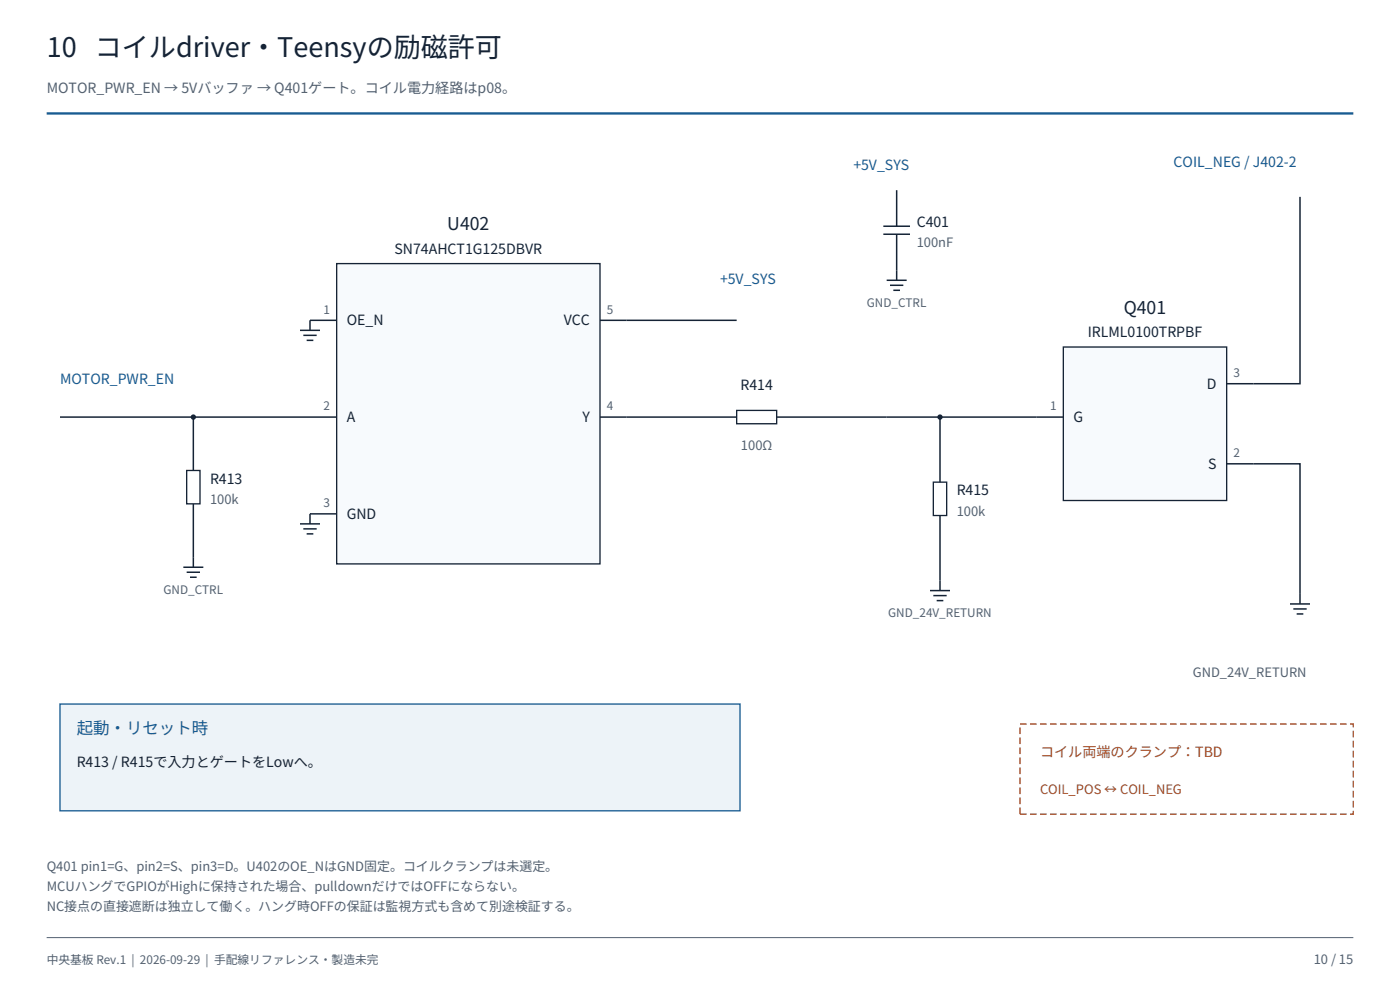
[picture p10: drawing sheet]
<svg xmlns="http://www.w3.org/2000/svg" width="420mm" height="297mm" viewBox="0 0 420 297" stroke-linecap="round" stroke-linejoin="round" font-family="sans-serif">
<defs><g id="words">
<text font-size="8.1" fill="#152335" x="14" y="17">10 コイルdriver・Teensyの励磁許可</text>
<g font-size="5.3" fill="#152335">
<text x="134.2" y="69">U402</text>
<text x="337.1" y="94">Q401</text>
</g>
<text font-size="4.9" fill="#185b91" x="23" y="220">起動・リセット時</text>
<text font-size="4.2" fill="#536171" x="14" y="28">MOTOR_PWR_EN → 5Vバッファ → Q401ゲート。コイル電力経路はp08。</text>
<g font-size="4.2" fill="#185b91">
<text x="256" y="51">+5V_SYS</text>
<text x="352.1" y="50">COIL_NEG / J402-2</text>
<text x="216" y="85">+5V_SYS</text>
<text x="18" y="115">MOTOR_PWR_EN</text>
</g>
<g font-size="4.2" fill="#152335">
<text x="275" y="68">C401</text>
<text x="118.3" y="76">SN74AHCT1G125DBVR</text>
<text x="104" y="97.5">OE_N</text>
<text x="169.2" y="97.5">VCC</text>
<text x="326.3" y="101">IRLML0100TRPBF</text>
<text x="222.1" y="117">R414</text>
<text x="362.1" y="116.5">D</text>
<text x="104" y="126.5">A</text>
<text x="174.8" y="126.5">Y</text>
<text x="322" y="126.5">G</text>
<text x="362.5" y="140.5">S</text>
<text x="63" y="145">R413</text>
<text x="287" y="148.5">R415</text>
<text x="104" y="155.5">GND</text>
<text x="23" y="230">R413 / R415で入力とゲートをLowへ。</text>
</g>
<text font-size="4.2" fill="#a54820" x="312" y="227">コイル両端のクランプ：TBD</text>
<g font-size="3.9" fill="#536171">
<text x="275" y="74">100nF</text>
<text x="222.3" y="135">100Ω</text>
<text x="63" y="151">100k</text>
<text x="287" y="154.5">100k</text>
<text x="357.8" y="203">GND_24V_RETURN</text>
<text x="14" y="261">Q401 pin1=G、pin2=S、pin3=D。U402のOE_NはGND固定。コイルクランプは未選定。</text>
<text x="14" y="267">MCUハングでGPIOがHighに保持された場合、pulldownだけではOFFにならない。</text>
<text x="14" y="273">NC接点の直接遮断は独立して働く。ハング時OFFの保証は監視方式も含めて別途検証する。</text>
<text x="394.1" y="289">10 / 15</text>
</g>
<text font-size="3.9" fill="#a54820" x="312" y="238">COIL_POS ↔ COIL_NEG</text>
<g font-size="3.5" fill="#536171">
<text x="97" y="94">1</text>
<text x="182" y="94">5</text>
<text x="260.1" y="92">GND_CTRL</text>
<text x="370" y="113">3</text>
<text x="97" y="123">2</text>
<text x="182" y="123">4</text>
<text x="315" y="123">1</text>
<text x="370" y="137">2</text>
<text x="97" y="152">3</text>
<text x="49.1" y="178">GND_CTRL</text>
<text x="266.5" y="185">GND_24V_RETURN</text>
<text x="14" y="289">中央基板 Rev.1 | 2026-09-29 | 手配線リファレンス・製造未完</text>
</g>
</g></defs>
<path d="M14 34h392" fill="none" stroke="#185b91" stroke-width=".7" stroke-linecap="butt"/>
<path d="M101 79h79v90h-79z" fill-rule="evenodd" fill="#f7fafd" stroke="#152335" stroke-width=".4"/>
<path d="M93 96h8M180 96h8M18 125h83M180 125h8M93 154h8" fill="none" stroke="#152335" stroke-width=".45"/>
<circle cx="58" cy="125" r=".8" fill="#152335"/>
<g fill="none" stroke="#152335" stroke-width=".45">
<path d="M269 57v10.8M265 67.8h8M265 70.2h8M269 70.2v13.8M90 99h6M93 96v3M188 96h33M266 84h6M267 85.5h4M268 87h2M91 100.5h4M92 102h2"/>
<path d="M58 125v16M188 125h33M233 125h78M58 151v19M90 157h6M91 158.5h4M92 160h2M93 154v3M55 170h6M56 171.5h4M57 173h2"/>
</g>
<path d="M221 123h12v4h-12zM56 141h4v10h-4z" fill="none" stroke="#152335" stroke-width=".4"/>
<circle cx="282" cy="125" r=".8" fill="#152335"/>
<path d="M282 125v19.5M282 154.5v22.5M279 177h6M280 178.5h4M281 180h2" fill="none" stroke="#152335" stroke-width=".45"/>
<path d="M280 144.5h4v10h-4z" fill="none" stroke="#152335" stroke-width=".4"/>
<path d="M319 104h49v46h-49z" fill-rule="evenodd" fill="#f7fafd" stroke="#152335" stroke-width=".4"/>
<path d="M390 59v56h-22M311 125h8M368 139h22v42M387 181h6M388 182.5h4M389 184h2" fill="none" stroke="#152335" stroke-width=".45"/>
<path d="M18 211h204v32h-204z" fill-rule="evenodd" fill="#edf3f8" stroke="#185b91" stroke-width=".4"/>
<path d="M306 217h100v27h-100z" fill="none" stroke="#a54820" stroke-width=".4" stroke-dasharray="2 1" stroke-linecap="butt"/>
<path d="M14 281h392" fill="none" stroke="#536171" stroke-width=".3"/>
<use href="#words"/>
</svg>
